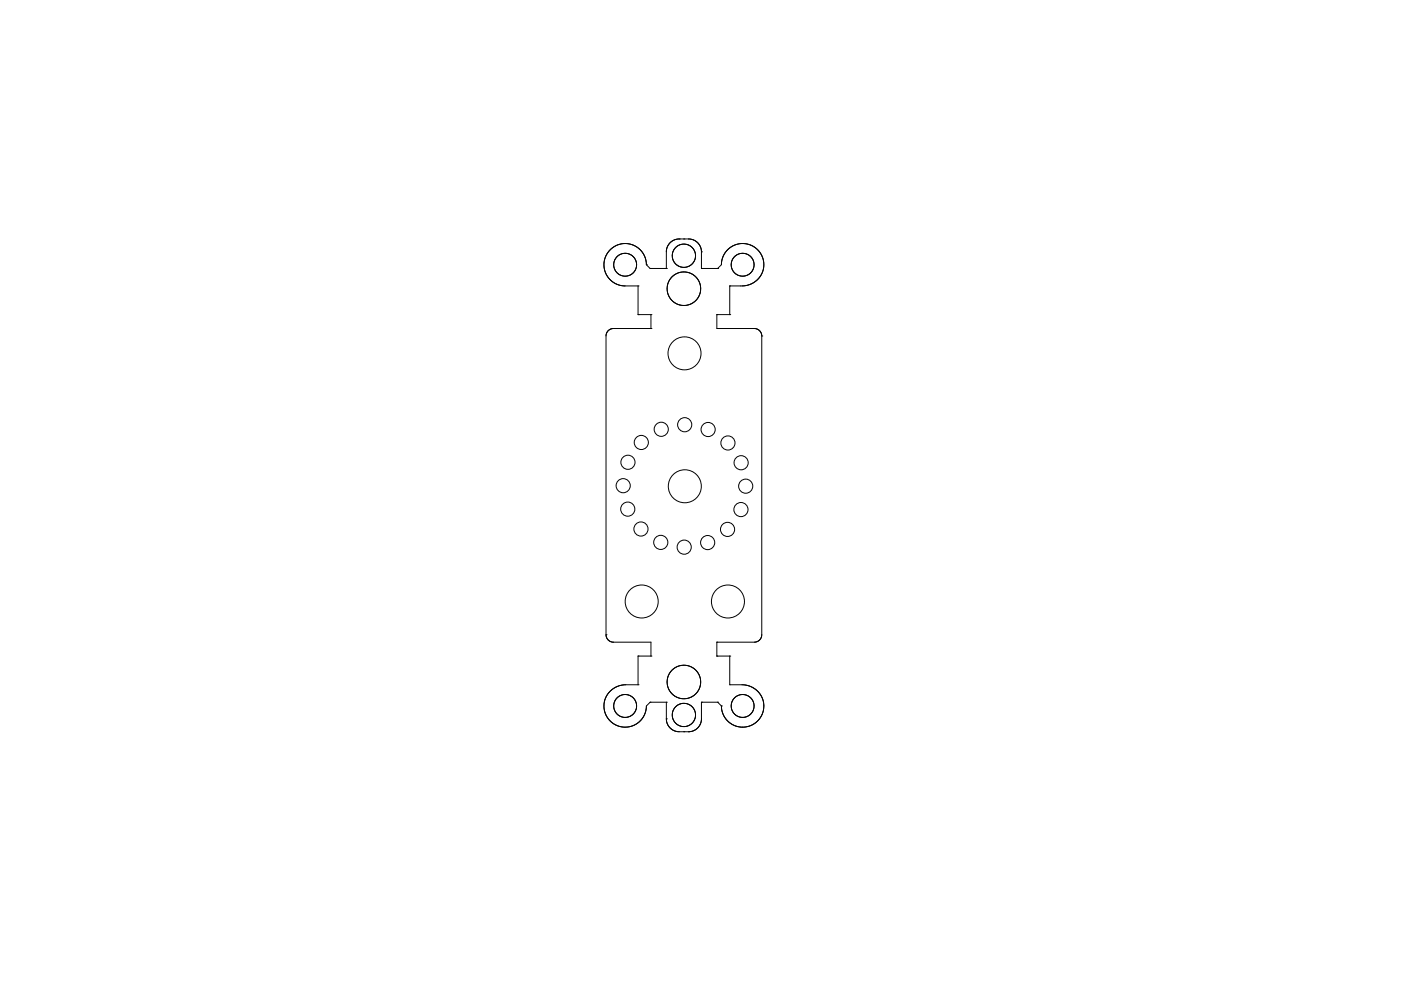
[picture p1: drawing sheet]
<svg xmlns="http://www.w3.org/2000/svg" width="297mm" height="210mm" viewBox="0 0 297 210" stroke-linecap="round" stroke-linejoin="round" font-family="sans-serif">
<g fill="none" stroke="#000" stroke-width=".21">
<path d="M130.1 56.2l.4-1.4 .5-.5 .7-.4 1.3-.1 .7 .2 .6 .5 .4 .6 .2 .6-.1 1.4-.9 1.1-1.3 .4M130.1 56.2h.1M130.1 56.2l.2 .9 .6 .8 .7 .5 .9 .2M132.5 58.6h.1M137 56.2h.1M137 56.2l-.2-1.5-.8-1.4-1.2-1-1.4-.6h-1.6l-1.4 .5-1.2 1-.8 1.3-.3 1.3 .1 1.4 .5 1.3 .9 1 1 .7 1 .4 3.7 .1M137 56.2l.8 .8M137.8 57h.1M137.8 57h3.5M141.3 57h.1M142.5 54.3h.1M144 50.7h.1"/>
<path d="M144 50.7l-.8 .1-.7 .3-.6 .6-.4 .7-.2 .9v3.7M144 50.7h2.3l1.1 .4 .9 1 .4 1.3M145 50.7h.1M148.7 53.4h.1M148.7 57h.1M148.7 53.4v3.6M148.7 57h3.5M152.2 57h.1M155 56.2h.1M155 56.2l.4-1.4 1.1-.9 .7-.1h.7l1.2 .6 .5 .6 .2 .7-.1 1.3-.4 .7-.5 .5-1.3 .4M155 56.2l.2 .9 .6 .8 .7 .5 1 .2M157.5 51.7l-1.8 .3-1.4 1-1 1.4-.3 1.8-.8 .8"/>
<path d="M157.5 51.7h.1M157.5 51.7l1 .1 1 .3 .8 .6 .7 .8 .6 .9 .3 .9v1l-.1 1.1-.4 .9-.6 .8-1.5 1.1-1.6 .4-3 .1M157.5 58.6h.1M135.3 66.8h.1M135.3 60.7h.1M135.3 60.7v6.1M135.3 66.8h2.7M138 69.7h.1M138 66.8h.1M138 66.8v2.9M138 69.7h-8.1l-.9 .4-.5 .9v63.7M141.4 61.3h.1"/>
<path d="M152 66.8h.1M152 66.8v2.9h8.2l1 .6 .3 1M152 66.8h2.7M154.7 60.7h.1M154.7 66.8h.1M154.7 60.7v6.1M161.5 71.3h.1M161.5 71.3v63.6l-.4 .9-1 .4h-8.1M128.5 134.7h.1M128.5 134.7l.4 1 .9 .5h8.2v3M135.3 139.2h.1M135.3 139.2v6.1"/>
<path d="M135.3 139.2h2.7M138 139.2h.1M152 136.2h.1M152 139.2h.1M152 139.2h2.7M152 136.2v3M154.7 139.2h.1M154.7 139.2v6.1l3.4 .1 1 .3 1 .5 .9 .8 .6 1.1 .3 1.1v1.3l-.6 1.5-1.1 1.3-1.5 .8-1.7 .2-1.6-.5-1.3-1-.8-1.4-.3-1.6M130.1 149.8h.1M135.3 145.3h.1M135.3 145.3h-2.8l-1 .1-1.2 .6-1.1 .8-.8 1.3-.3 1.4 .1 1.5 .6 1.3 1.1 1.1 1.3 .7 1.4 .2 1.5-.3 1.2-.6 .8-.9 .7-1.3 .2-1.4 .8-.8M137.8 149h.1"/>
<path d="M137.8 149h3.5M141.3 152.5h.1M141.3 149h.1M141.3 152.5l.3 1.4 1 1 1.1 .3h2.3M141.3 149v3.5M142.5 151.7h.1M145 155.2h.1M146 155.2h.1M148.6 144.7h.1M148.7 149h.1M148.7 149h3.5M148.7 149v3.6l-.2 1-.4 .7-.6 .5-.7 .3-.8 .1"/>
<path d="M152.2 149h.1M152.2 149l.8 .8M153 149.8h.1M155 149.8l.3-1.2 .8-.8 1.1-.4 1.2 .1 .9 .7 .5 1.1v1.1l-.6 1.1M155 149.8l.2 .9 .6 .8 .7 .5 1 .2M155 149.8h.1M157.5 152.2h.1M159.1 151.5l-.7 .5-.9 .2M159.2 151.5h-.1"/>
<circle cx="145" cy="54.3" r="2.47"/>
<circle cx="145" cy="61.3" r="3.6"/>
<circle cx="145.1" cy="75" r="3.5"/>
<circle cx="133.1" cy="98.1" r="1.5"/>
<circle cx="136" cy="93.9" r="1.5"/>
<circle cx="140.2" cy="91.1" r="1.5"/>
<circle cx="145.2" cy="90.1" r="1.5"/>
<circle cx="150.1" cy="91.1" r="1.5"/>
<circle cx="154.3" cy="94" r="1.5"/>
<circle cx="157.1" cy="98.2" r="1.5"/>
<circle cx="132.1" cy="103" r="1.5"/>
<circle cx="133.1" cy="108" r="1.5"/>
<circle cx="135.9" cy="112.2" r="1.5"/>
<circle cx="140.1" cy="115.1" r="1.5"/>
<circle cx="145.1" cy="116.1" r="1.5"/>
<circle cx="145.2" cy="103.2" r="3.5"/>
<circle cx="150" cy="115.1" r="1.5"/>
<circle cx="154.3" cy="112.3" r="1.5"/>
<circle cx="157.1" cy="108.1" r="1.5"/>
<circle cx="158.1" cy="103.1" r="1.5"/>
<circle cx="136.1" cy="127.6" r="3.5"/>
<circle cx="154.3" cy="127.6" r="3.5"/>
<circle cx="132.5" cy="149.8" r="2.43"/>
<circle cx="145" cy="144.7" r="3.6"/>
<circle cx="145" cy="151.7" r="2.47"/>
</g>
</svg>
